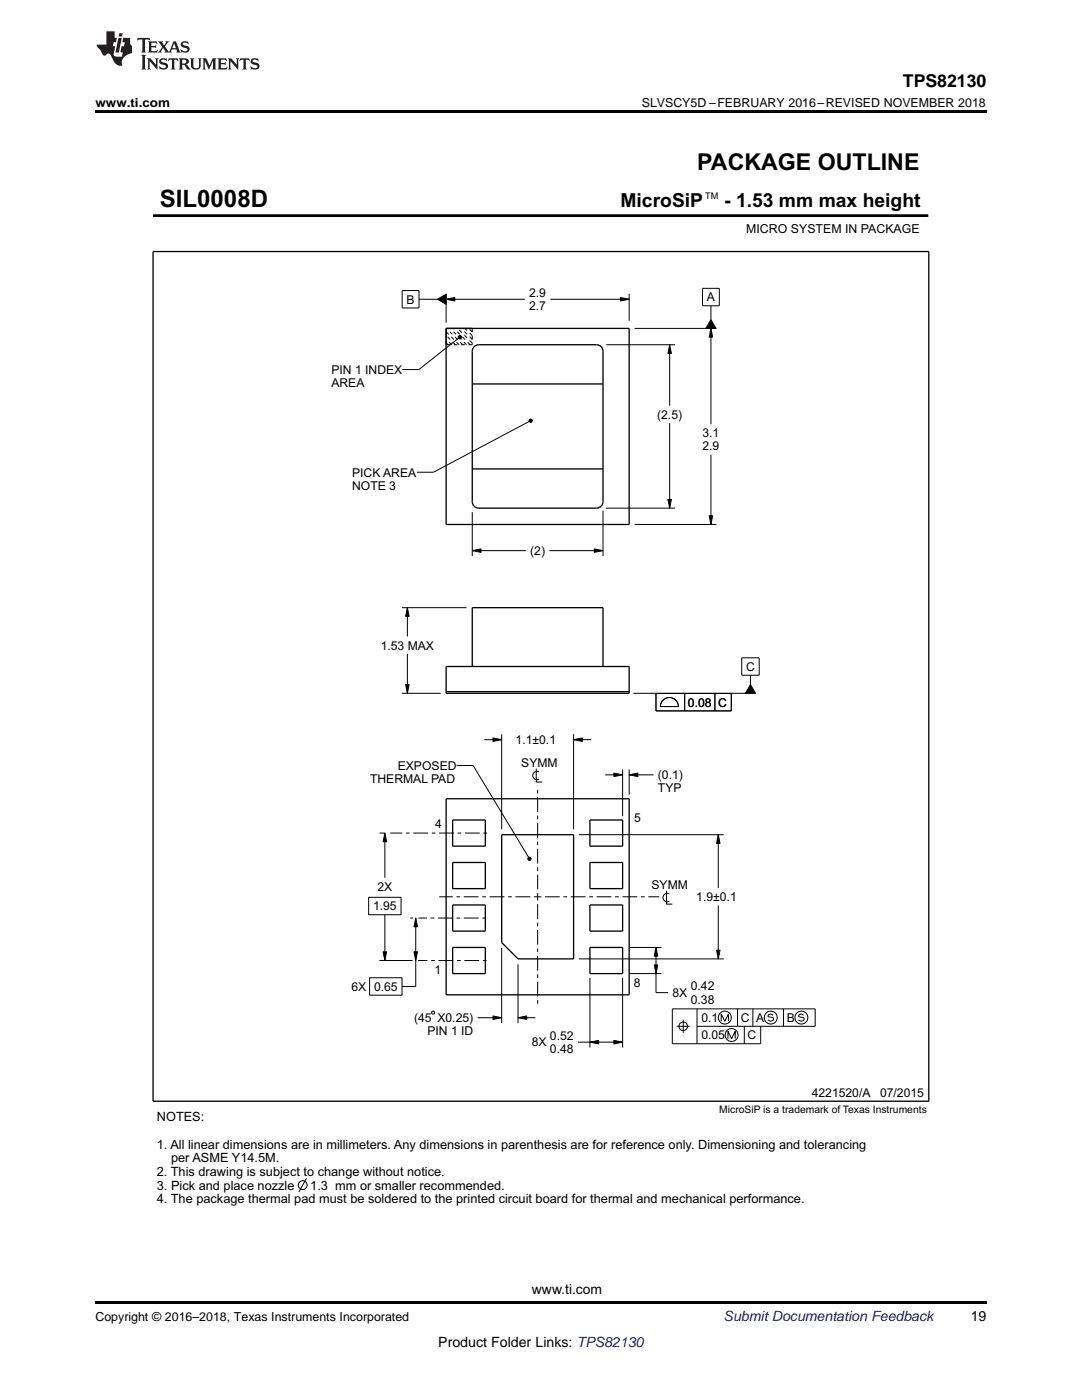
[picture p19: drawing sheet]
<svg xmlns="http://www.w3.org/2000/svg" width="216mm" height="279mm" viewBox="0 0 216 279" stroke-linecap="round" stroke-linejoin="round" font-family="sans-serif">
<defs><g id="words">
<text font-size="4.8" x="31.9" y="41.3">SIL0008D</text>
<text font-size="4.6" x="139.1" y="33.9">PACKAGE OUTLINE</text>
<g font-size="3.9">
<text x="123.8" y="41.3">MicroSiP</text>
<text x="144.5" y="41.3">- 1.53 mm max height</text>
</g>
<text font-size="3.5" x="180.2" y="17.3">TPS82130</text>
<g font-size="2.8">
<text x="106.1" y="258.2">www.ti.com</text>
<text x="193.7" y="263.6">19</text>
<text x="87.5" y="268.9">Product Folder Links: TPS82130</text>
</g>
<text font-size="2.8" fill="#0000c8" x="144.4" y="263.6">Submit Documentation Feedback</text>
<g font-size="2.5">
<text x="19" y="21.4">www.ti.com</text>
<text x="128.1" y="21.4">SLVSCY5D –FEBRUARY 2016–REVISED NOVEMBER 2018</text>
<text x="148.9" y="46.5">MICRO SYSTEM IN PACKAGE</text>
<text x="31.3" y="223.7">NOTES:</text>
<text x="31.3" y="229.2">1. All linear dimensions are in millimeters. Any dimensions in parenthesis are for reference only. Dimensioning and tolerancing</text>
<text x="34.1" y="232">per ASME Y14.5M.</text>
<text x="31.3" y="234.7">2. This drawing is subject to change without notice.</text>
<text x="31.3" y="237.4">3. Pick and place nozzle</text>
<text x="61.9" y="237.4">1.3 mm or smaller recommended.</text>
<text x="31.3" y="240.2">4. The package thermal pad must be soldered to the printed circuit board for thermal and mechanical performance.</text>
<text x="19" y="263.6">Copyright © 2016–2018, Texas Instruments Incorporated</text>
</g>
<g font-size="2.4">
<text x="105.6" y="59.3">2.9</text>
<text x="81.1" y="60.6">B</text>
<text x="105.6" y="61.9">2.7</text>
<text x="141" y="60.2">A</text>
<text x="66.1" y="74.6">PIN 1 INDEX</text>
<text x="66.1" y="77.2">AREA</text>
<text x="131.1" y="83.6">(2.5)</text>
<text x="140.2" y="87.3">3.1</text>
<text x="140.2" y="89.9">2.9</text>
<text x="70.3" y="95.1">PICK AREA</text>
<text x="70.3" y="97.7">NOTE 3</text>
<text x="105.8" y="110.8">(2)</text>
<text x="76" y="129.6">1.53 MAX</text>
<text x="148.9" y="133.9">C</text>
<text x="137.3" y="141">0.08 C</text>
<text x="102.9" y="148.5">1.1±0.1</text>
<text x="79.4" y="153.6">EXPOSED</text>
<text x="104" y="153">SYMM</text>
<text x="131.3" y="155.5">(0.1)</text>
<text x="73.8" y="156.3">THERMAL PAD</text>
<text x="131.3" y="158.1">TYP</text>
<text x="86.8" y="165.3">4</text>
<text x="126.6" y="164.1">5</text>
<text x="75.3" y="177.8">2X</text>
<text x="130" y="177.4">SYMM</text>
<text x="138.9" y="179.8">1.9±0.1</text>
<text x="74.4" y="181.7">1.95</text>
<text x="70.1" y="197.7">6X 0.65</text>
<text x="86.7" y="194.4">1</text>
<text x="126.5" y="196.9">8</text>
<text x="137.8" y="197.7">0.42</text>
<text x="82.6" y="204">(45 X0.25)</text>
<text x="134.2" y="199">8X</text>
<text x="137.8" y="200.3">0.38</text>
<text x="140" y="203.9">0.1</text>
<text x="147.8" y="203.9">C A</text>
<text x="157" y="203.9">B</text>
<text x="85.3" y="206.6">PIN 1 ID</text>
<text x="106.1" y="208.9">8X</text>
<text x="109.7" y="207.5">0.52</text>
<text x="140" y="207.4">0.05</text>
<text x="149.2" y="207.4">C</text>
<text x="109.7" y="210.2">0.48</text>
<text x="162" y="218.9">4221520/A</text>
<text x="175.6" y="218.9">07/2015</text>
</g>
<text font-size="2.1" x="143.5" y="222">MicroSiP is a trademark of Texas Instruments</text>
<text font-size="1.8" x="140.7" y="39.8">TM</text>
</g></defs>
<g fill="#000">
<path d="M19 22h177.8v.5h-177.8zM87.3 59.7l1.7-1v2zM89 59.7l1.8-.3v.7zM123.8 59.4l1.7 .3-1.7 .4zM91.4 67.1l.3-.2 .3 .1 .1 .3-.1 .3h-.3l-.3-.2zM133.6 68.8l.4 1.7h-.7zM141.9 65.5l.3 1.8h-.7zM141.9 63.8l1 1.7h-2zM105.6 83.8l.2-.2 .3 .1 .1 .3-.1 .2-.3 .1-.2-.2zM94.2 109.9l1.8-.4v.7zM118.6 109.5l1.7 .4-1.7 .3zM133.3 99.7h.7l-.4 1.7z"/>
<path d="M141.5 102.9h.7l-.3 1.8zM81.3 121.3l.3 1.7h-.7zM80.9 136.6h.7l-.3 1.8zM149.7 136.6l1 1.8h-2zM98.4 147.3l1.7 .3-1.7 .4zM114.5 147.6l1.7-.3v.7zM122.5 154.3l1.7 .3-1.7 .4zM125.5 154.6l1.8-.3v.7zM76.8 166.3l.3 1.7h-.7zM105.3 171.2l.3-.2 .3 .1 .1 .3-.1 .3h-.3l-.3-.2zM143.3 166.6l.4 1.7h-.7zM76.4 190h.7l-.3 1.7z"/>
<path d="M82.6 190h.7l-.3 1.7zM83 183.2l.3 1.8h-.7zM130.5 192.6h.7l-.3 1.7zM130.9 189.1l.3 1.7h-.7zM143 189.6h.7l-.4 1.8zM98.4 202.8l1.7 .3-1.7 .4zM103.4 203.1l1.7-.3v.7zM117.7 208l1.8-.4v.7zM122.5 207.6l1.7 .4-1.7 .3zM19 259.7h177.8v.5h-177.8z"/>
</g>
<g fill="none" stroke="#000" stroke-width=".2">
<path d="M30.5 43h154.6M80.2 58h3.4v3.5h-3.4zM83.6 59.7h3.7M87.3 59.7l1.7-1v2zM89 59.7l1.8-.3v.7zM89 58.6v5.8M89 59.7h15.7M109.8 59.7h15.7M123.8 59.4l1.7 .3-1.7 .4zM125.5 58.6v5.4M140.2 57.5h3.3v3.5h-3.3zM185.1 42.8v.5"/>
<path d="M91.4 67.1l.3-.2 .3 .1 .1 .3-.1 .3h-.3l-.3-.2zM91.5 67.5l-7.9 6.3h-3.3M121 68.8h13.7M126.6 65.5h16.3M133.6 68.8l.4 1.7h-.7zM133.6 68.8v12.2M141.9 63.8l1 1.7h-2zM141.9 65.5l.3 1.8h-.7zM141.9 61v2.8M141.9 65.5v19.2M105.6 83.8l.2-.2 .3 .1 .1 .3-.1 .2-.3 .1-.2-.2zM105.6 84.1l-19.1 10.1h-3.3"/>
<path d="M133.3 99.7h.7l-.4 1.7zM133.6 84.4v17M141.9 90.8v13.9M94.2 109.9l1.8-.4v.7zM94.2 109.9h10.7M94.2 102.2v8.8M109.6 109.9h10.7M118.6 109.5l1.7 .4-1.7 .3zM120.3 101.9v9.1M120.9 101.4h13.8M126.6 104.7h16.3M141.5 102.9h.7l-.3 1.8z"/>
<path d="M80.2 121.3h12.9M80.2 138.4h7.7M80.9 136.6h.7l-.3 1.8zM81.3 121.3l.3 1.7h-.7zM81.3 121.3v5.7M81.3 130.5v7.9M126.4 138.4h23.9M130.9 138.4v3.5h15v-3.5M132.5 139.6a1.81 1.81 0 0 1 1.9-.2 1.81 1.81 0 0 1 1 1.6h-3.6v-.5zM136.6 138.4v3.5M142.6 138.4v3.5M148 131.3h3.5v3.5h-3.5z"/>
<path d="M149.7 136.6l1 1.8h-2zM149.7 134.8v1.8M91.1 152.8h3.3l11.1 18.3M96.6 147.6h3.5M98.4 147.3l1.7 .3-1.7 .4zM100.1 146.5v19M107 153.4v2.7h1.2M107.6 154a.85 .85 0 0 0-1.3 .8 .85 .85 0 0 0 1.3 .7M114.5 147.6l1.7-.3v.7zM114.5 146.5v19M114.5 147.6h3.4M120.8 154.6h3.4"/>
<path d="M122.5 154.3l1.7 .3-1.7 .4zM124.2 153.5v9.4M125.5 154.6l1.8-.3v.7zM125.5 153.5v5.1M125.5 154.6h4.9M73.6 179.1h6.4v3.5h-6.4zM75.7 166.3h1.1v8.9M76.8 166.3l.3 1.7h-.7zM105.3 171.2l.3-.2 .3 .1 .1 .3-.1 .3h-.3l-.3-.2zM115.5 166.6h28.9M133 177.8v2.6h1.1M133.6 178.4a.85 .85 0 0 0-1.3 .7 .85 .85 0 0 0 1.3 .8"/>
<path d="M143.3 166.6l.4 1.7h-.7zM143.3 166.6v10.6M73.8 195.1h6.4v3.5h-6.4zM75.7 191.7h6.6M76.4 190h.7l-.3 1.7zM76.8 182.6v9.1M81.9 183.2h.5M82.6 190h.7l-.3 1.7zM83 183.2l.3 1.8h-.7zM83 183.2v13.7h-2.8M100.1 189.2v15M103.4 192.5v11.7"/>
<path d="M115.5 191.4h28.9M117.7 195.2v13.9M124.2 195.2v13.9M125.5 194.3h6.5M125.6 189.1h6.4M130.5 192.6h.7l-.3 1.7zM130.9 189.1l.3 1.7h-.7zM130.9 189.1v9h2.4M143 189.6h.7l-.4 1.8zM143.3 180.7v10.7M86.3 201.8l.4 .1-.1 .5-.5-.2zM95.3 203.1h4.8"/>
<path d="M98.4 202.8l1.7 .3-1.7 .4zM103.4 203.1l1.7-.3v.7zM103.4 203.1h3.4M115.3 208h8.9M117.7 208l1.8-.4v.7zM122.5 207.6l1.7 .4-1.7 .3zM135 204.8h2.6M136.3 203.5v2.6M139.1 204.8h23.6v-3.5h-28.5v7h17.6v-3.5M139.1 201.3v7M143.9 203.8v-1.4l.7 1.4 .8-1.4v1.4M145.3 207.3v-1.5l.7 1.5 .7-1.5v1.5"/>
<path d="M147.2 201.3v3.5M148.5 204.8v3.5M150.2 201.3v3.5M154.2 202.6l-.4-.2-.4 .1-.2 .3 1 .3 .2 .3-.2 .3-.4 .1-.6-.3M156.3 201.3v3.5M160.3 202.6l-.4-.2-.4 .1-.2 .3 1 .3 .2 .3-.2 .3-.4 .1-.6-.3M61.2 235.1l-1.6 2.8"/>
<circle cx="136.3" cy="204.8" r=".86"/>
<circle cx="144.6" cy="203.1" r="1.3"/>
<circle cx="146" cy="206.6" r="1.3"/>
<circle cx="153.8" cy="203.1" r="1.3"/>
<circle cx="159.9" cy="203.1" r="1.3"/>
<circle cx="60.4" cy="236.5" r=".9"/>
</g>
<g fill="none" stroke="#000" stroke-width=".26">
<path d="M30.5 50.2h154.8v169.6h-154.8zM89 65.5h36.5v39.2h-36.5zM94.2 76.6h26.1M94.8 69.1l.7-.3h23.5a1.3 1.3 0 0 1 1.3 1.3v30a1.3 1.3 0 0 1-1.3 1.3h-23.5a1.3 1.3 0 0 1-1.3-1.3v-30l.1-.4zM94.2 93.6h26.1M89 133h36.5v5.4h-36.5zM89 138h36.5M94.2 133v-11.7h26.1v11.7M89 159.4h36.5v39.1h-36.5zM90.3 163.6h6.5v5.3h-6.5zM90.3 172.1h6.5v5.2h-6.5zM100.1 166.6h14.4v24.8h-11.1l-3.3-3.3z"/>
<path d="M117.7 172.1h6.5v5.2h-6.5zM117.7 163.6h6.5v5.3h-6.5zM90.3 180.6h6.5v5.2h-6.5zM90.3 189.1h6.5v5.2h-6.5zM117.7 189.1h6.5v5.2h-6.5zM117.7 180.6h6.5v5.2h-6.5z"/>
</g>
<g fill="none" stroke="#000" stroke-width=".2" stroke-dasharray=".7 .7" stroke-linecap="butt">
<path d="M89.4 68.8l-.4-.4M90.1 68.8l-1.1-1.1M90.9 68.8l-1.9-1.9M91.6 68.8l-2.6-2.6M92.4 68.8l-3.3-3.3M93.1 68.8l-3.3-3.3M93.8 68.8l-3.2-3.3M94.2 65.5v3.3M94.2 68.5l-2.9-3M94.2 67.7l-2.2-2.2M94.2 67l-1.4-1.5M94.2 66.3l-.7-.8"/>
<path d="M94.2 68.8h-5.2"/>
</g>
<path d="M30.5 43h154.6" fill="none" stroke="#000" stroke-width=".55"/>
<path d="M97.2 166.3h-19.3M107.3 179v21.4M107.3 179v-22.1M107.3 179h-19.6M107.3 179h24.2M97 183.2h-13.5M97.1 191.7h-13.7" fill="none" stroke="#000" stroke-width=".2" stroke-dasharray=".7 .7 2.9 .7" stroke-linecap="butt"/>
<g fill="#231f20">
<path d="M27.5 7.6l-.1 .5 .4-.2h.6v.1v2.1l-.2 .4h1l-.3-.4v-2.1l.1-.1h.5l.5 .2-.2-.5zM29.5 8.3l.2 .3v1.5l-.2 .4h1.8l.2-.6a1.04 1.04 0 0 1-1.3 .2v-.7h.6l.3 .2v-.6l-.3 .2h-.6v-.6l.8-.1 .4 .3-.2-.5zM31.5 8.3l.9 1.1-.9 1.1h.8l-.2-.2 .5-.7 .4 .7-.2 .2h1.5l-.1-.2 .1-.4h.9l.1 .4-.2 .2h1l-.3-.3-.7-1.9h-.5l-.9 2-.8-1 .9-1h-.8l.1 .3-.3 .5-.4-.6 .2-.2zM34.7 8.6l.4 1h-.7zM36.3 8.4a.63 .63 0 0 0-.2 .7 .63 .63 0 0 0 .6 .4l.6 .2 .1 .2a.75 .75 0 0 1-.7 .4 .75 .75 0 0 1-.6-.5l.1 .7 .1-.1a1.11 1.11 0 0 0 1.5-.6 1.13 1.13 0 0 0-1.2-.8l-.1-.4a1.04 1.04 0 0 1 1.2 .2l-.2-.5-.1 .1-.5-.2zM28.2 10.9l.2 .4v2.2l-.2 .4h1l-.3-.4v-2.2l.3-.4zM29.3 11.6l.3 .4v1.5l-.3 .4h.8l-.2-.4v-1.3l1.5 1.7v-1.9l.2-.4h-.7l.2 .4v.9l-1.1-1.3zM32 11.8a.62 .62 0 0 0-.2 .7 .62 .62 0 0 0 .6 .4l.6 .1 .1 .3a.76 .76 0 0 1-.7 .3 .76 .76 0 0 1-.6-.4l.1 .7 .1-.1a1.11 1.11 0 0 0 1.5-.6 1.13 1.13 0 0 0-1.2-.8l-.1-.4a1.04 1.04 0 0 1 1.2 .2l-.2-.6-.1 .1-.5-.1zM33.7 11.6l-.2 .6a.61 .61 0 0 1 .8-.3v1.6l-.2 .4h.9l-.2-.4v-1.6a.63 .63 0 0 1 .8 .3l-.2-.6zM35.6 11.6l.3 .4v1.5l-.3 .4h1l-.2-.2v-.8l.5 .2a.76 .76 0 0 0 1.2 .7l-1-1a.58 .58 0 0 0 .6-.5 .58 .58 0 0 0-.5-.6zM36.4 11.9h.1a.45 .45 0 0 1 .5 .1 .45 .45 0 0 1 .1 .5l-.7 .2zM37.9 11.6l.2 .2a2.17 2.17 0 0 0 .3 1.9 .99 .99 0 0 0 1.6-.6v-1.1l.2-.4h-.7l.2 .2a1.92 1.92 0 0 1-.2 1.8 .6 .6 0 0 1-.9-.5v-1.1l.2-.4zM40.4 11.6l.2 .4v1.5l-.2 .4h.7l-.2-.4v-1.4l.8 1.8 .8-1.8v1.4l-.2 .4h.9l-.2-.4v-1.5l.2-.4h-.8l-.6 1.5-.6-1.5zM43.4 11.6l.2 .4v1.5l-.2 .4h1.8l.2-.6a1.04 1.04 0 0 1-1.3 .1v-.6h.5l.4 .2v-.6l-.4 .2h-.5v-.7h.8l.3 .3-.1-.6zM45.5 11.6l.2 .4v1.5l-.2 .4h.7l-.2-.4v-1.3l1.5 1.7v-1.9l.2-.4h-.7l.2 .4v.9l-1.1-1.3zM47.9 11.6l-.1 .6a.61 .61 0 0 1 .8-.3v1.6l-.3 .4h1l-.3-.4 .1-1.6a.63 .63 0 0 1 .7 .3l-.1-.6zM50.2 11.8a.62 .62 0 0 0-.2 .7 .62 .62 0 0 0 .6 .4l.6 .1 .2 .3a.76 .76 0 0 1-.8 .3 .76 .76 0 0 1-.6-.4l.1 .7 .2-.1a1.11 1.11 0 0 0 1.5-.6 1.13 1.13 0 0 0-1.3-.8l-.1-.4a1.04 1.04 0 0 1 1.2 .2l-.1-.6-.2 .1-.5-.1z"/>
<path d="M21.2 6.3v2.6h-1.9l.1 .4 .7 .9a.91 .91 0 0 0 1 .8 .56 .56 0 0 1 .5-.3 .56 .56 0 0 1 .5 .3l.4 .8a1.53 1.53 0 0 0 1.9 1.2 1.54 1.54 0 0 1 1-2.1l.9-.3v-1.4a1.52 1.52 0 0 1-.3-1.6h-1.4l-.2 .8h.5l-.2 .8h-.4l-.2 1v.2l.4 .1-.2 .8a1.93 1.93 0 0 1-1.6-.3l.3-1.8h-.5l.2-.8h.4l.2-.8h-.4v-1.3zM23.6 7.6l-.6 2.9h.7l.6-2.9zM23.8 6.6l-.1 .7h.6l.2-.7z"/>
</g>
<use href="#words"/>
</svg>
